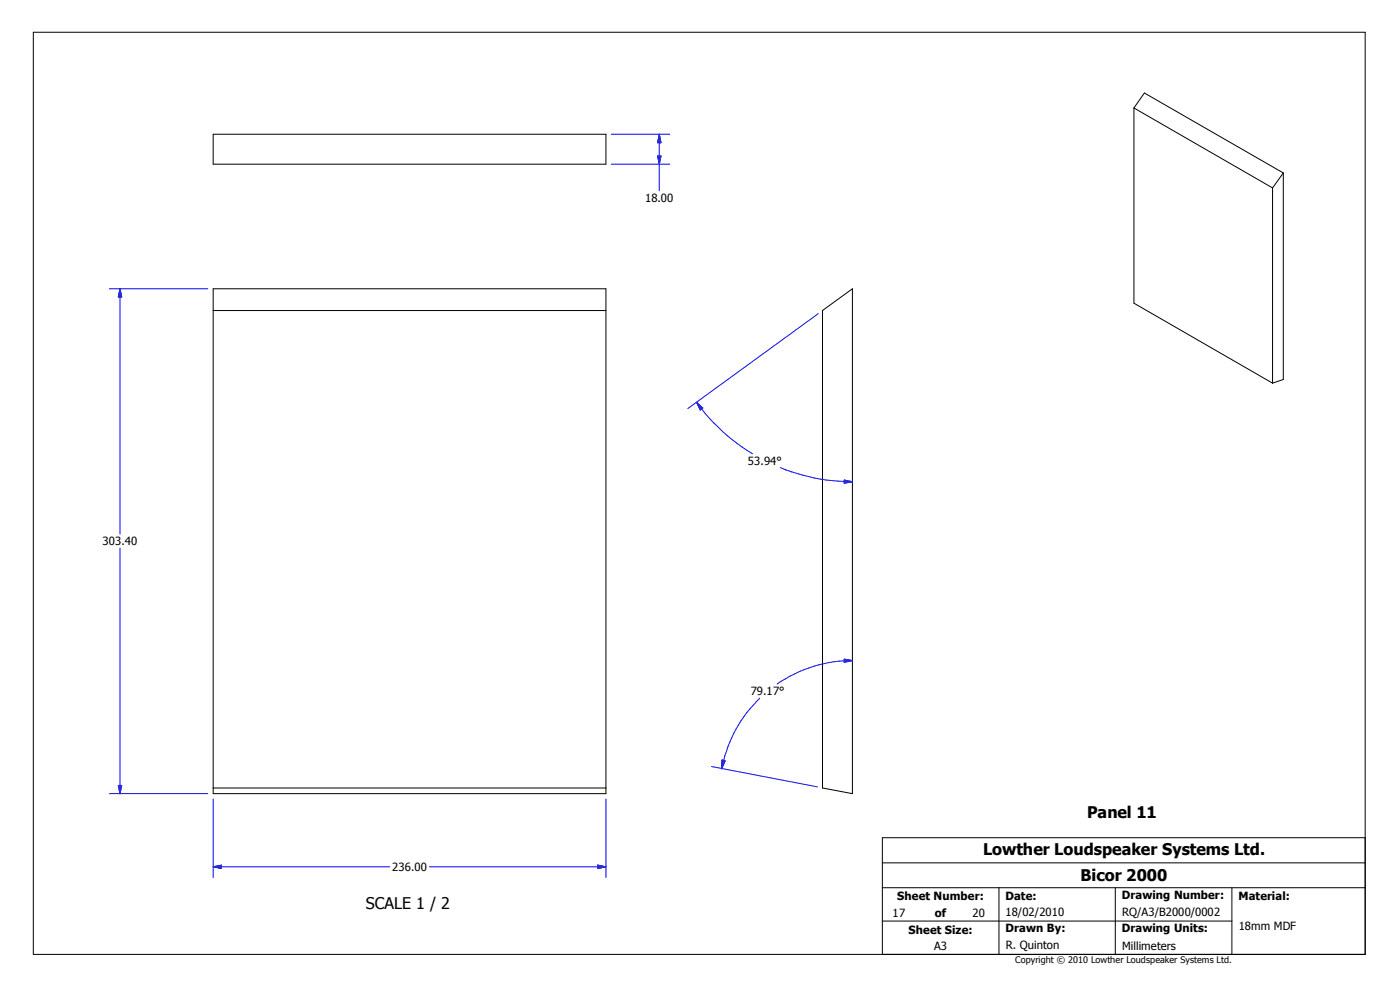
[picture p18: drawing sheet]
<svg xmlns="http://www.w3.org/2000/svg" width="420mm" height="297mm" viewBox="0 0 420 297" stroke-linecap="round" stroke-linejoin="round" font-family="sans-serif">
<defs><g id="words">
<g font-size="4.8">
<text x="326" y="245.2">Panel 11</text>
<text x="294.8" y="256.2">Lowther Loudspeaker Systems Ltd.</text>
<text x="324" y="264.1">Bicor 2000</text>
<text x="109.7" y="272.3">SCALE 1 / 2</text>
</g>
<g font-size="3.4">
<text x="193.5" y="60.6">18.00</text>
<text x="224.3" y="139.4">53.94°</text>
<text x="30.7" y="163.4">303.40</text>
<text x="225.1" y="208.4">79.17°</text>
<text x="117.6" y="261">236.00</text>
<text x="269.1" y="269.8">Sheet Number:</text>
<text x="301.5" y="269.8">Date:</text>
<text x="336.4" y="269.5">Drawing Number:</text>
<text x="371.3" y="269.8">Material:</text>
<text x="267.6" y="274.8">17</text>
<text x="280.3" y="274.8">of</text>
<text x="291.6" y="274.8">20</text>
<text x="301.5" y="274.6">18/02/2010</text>
<text x="336.5" y="274.5">RQ/A3/B2000/0002</text>
<text x="272.5" y="279.8">Sheet Size:</text>
<text x="301.5" y="279.4">Drawn By:</text>
<text x="336.4" y="279.4">Drawing Units:</text>
<text x="371.4" y="278.8">18mm MDF</text>
<text x="280.1" y="284.7">A3</text>
<text x="301.6" y="284.5">R. Quinton</text>
<text x="336.5" y="284.7">Millimeters</text>
</g>
<text font-size="2.7" x="304.4" y="288.6">Copyright © 2010 Lowther Loudspeaker Systems Ltd.</text>
</g></defs>
<g fill="none" stroke="#000" stroke-width=".3">
<path d="M10 9.7h399.4v276.3h-399.4zM340 32.4l3.2-4.5 41.6 23.9M340 32.4l41.6 23.9M340 32.4v58.5l41.6 23.9M63.9 40.2h117.8v9h-117.8zM381.6 56.3v58.5M384.8 51.8l-3.2 4.5M384.8 51.8v61.9l-3.2 1.1M63.9 86.5h117.8v151.3h-117.8zM63.9 93.1h117.8M246.6 93.1l9-6.6v151.3l-9-1.7zM63.9 236.1h117.8"/>
<path d="M264.6 258.6h144.8M409.4 251.1h-144.8v34.9M264.6 276h104.8M264.6 266h144.8M299.6 266v20M334.4 266v20M369.4 266v20"/>
</g>
<g fill="none" stroke="#00f" stroke-width=".3">
<path d="M183.3 40.2h17.5M183.3 49.2h17.5M197.2 46.8h1l-.5 2.4zM197.7 40.2v17M197.7 40.2l.5 2.6h-1zM32.8 86.5h29.5M36 86.5v73.5M36 86.5l.5 2.5h-1zM245.4 94l-39.2 28.4M208.9 120.6a56.9 56.9 0 0 0 16.7 15.4M208.9 120.6l1.8 1.7-.7 .6zM234 140.1a55.4 55.4 0 0 0 21.6 4.3"/>
<path d="M253.2 143.9l2.4 .5-2.4 .4zM36 164.3v73.5M253.2 197.5l2.4 .5-2.4 .5zM255.6 198a40.1 40.1 0 0 0-22.6 7M227.8 209.2a39.5 39.5 0 0 0-11.4 21.2M32.8 237.8h29.5M35.5 235.4h1l-.5 2.4zM63.9 239.5v23.5M181.7 239.5v23.5M213.4 229.7l31.7 6.1M216.5 227.8l.9 .2-1 2.4zM63.9 259.8h52.9"/>
<path d="M63.9 259.8l2.5-.5v1zM128.8 259.8h52.9M179.2 259.3l2.5 .5-2.5 .5z"/>
</g>
<g fill="#00f" stroke="#00f" stroke-width=".3">
<path d="M36 86.5l.5 2.5h-1z" fill-rule="evenodd"/>
<path d="M35.5 235.4h1l-.5 2.4z" fill-rule="evenodd"/>
<path d="M63.9 259.8l2.5-.5v1z" fill-rule="evenodd"/>
<path d="M179.2 259.3l2.5 .5-2.5 .5z" fill-rule="evenodd"/>
<path d="M197.2 46.8h1l-.5 2.4z" fill-rule="evenodd"/>
<path d="M197.7 40.2l.5 2.6h-1z" fill-rule="evenodd"/>
<path d="M216.5 227.8l.9 .2-1 2.4z" fill-rule="evenodd"/>
<path d="M253.2 197.5l2.4 .5-2.4 .5z" fill-rule="evenodd"/>
<path d="M208.9 120.6l1.8 1.7-.7 .6z" fill-rule="evenodd"/>
<path d="M253.2 143.9l2.4 .5-2.4 .4z" fill-rule="evenodd"/>
</g>
<use href="#words"/>
</svg>
